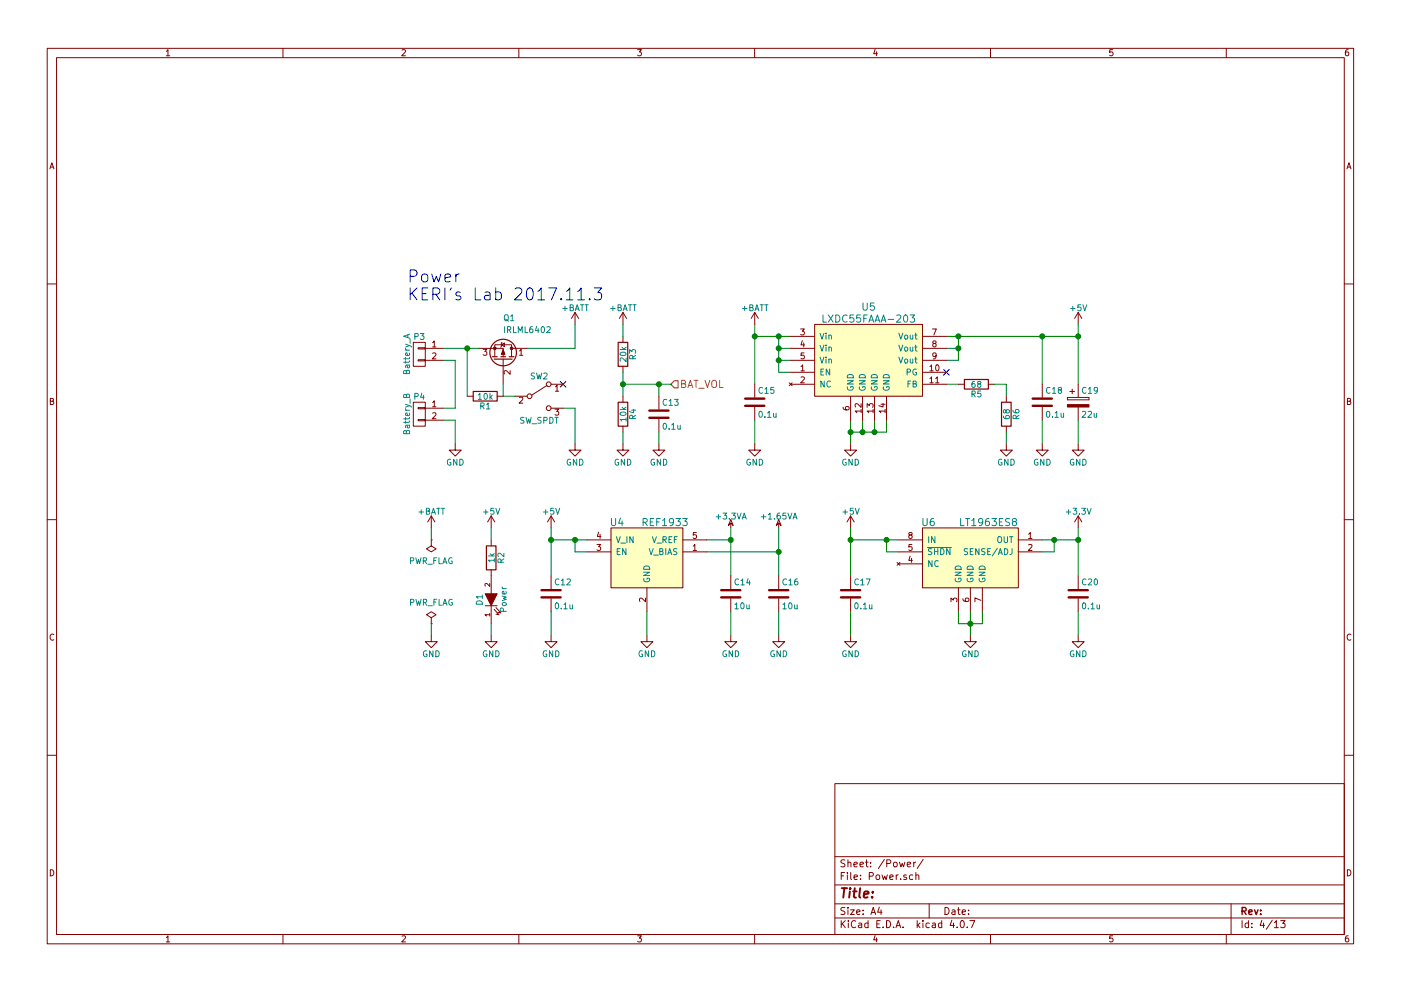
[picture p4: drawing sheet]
<svg xmlns="http://www.w3.org/2000/svg" width="297mm" height="210mm" viewBox="0 0 297 210" stroke-linecap="round" stroke-linejoin="round" font-family="sans-serif">
<g fill="none" stroke="#840000" stroke-width=".21">
<path d="M10 10.3h277v189.9h-277zM12 12.2h273v186.1h-273zM35.3 10.9l.3-.4v1.3M35.3 11.8h.7M60 10.3v1.9M85.2 10.6l.5-.1 .3 .4-.8 .9h.8M110 10.3v1.9M135.2 10.5h.8l-.4 .5 .3 .1 .1 .2-.1 .4-.2 .1-.5-.1M160 10.3v1.9M185.5 10.5l-.3 .9h.8M185.9 11v.8M210 10.3v1.9"/>
<path d="M235.9 10.5h-.6v.6h.6l.1 .5-.3 .2-.4-.1M260 10.3v1.9M285.9 10.5l-.4 .1-.2 .2-.1 .8 .3 .2 .4-.1 .1-.4-.1-.2-.4-.1-.3 .3M10.6 35.8l.4-1.3 .4 1.3M10.7 35.5h.6M285.6 35.8l.4-1.3 .4 1.3M285.7 35.5h.6M10 60.2h2M87.6 72.6h2.6v5.1h-2.6zM88.6 76.3h1.6v.3h-1.6zM88.6 73.8h1.6v.2h-1.6zM90.2 73.9h3.8"/>
<path d="M90.2 76.4h3.8M91.7 72.7l.4-.4v1.3M91.7 75l.5-.1 .2 .3-.8 .9h.8M91.7 73.6h.7M101.6 73.9h5.1v1.8M102.4 74.1h.8l-.4 .5 .4 .1v.6l-.2 .1-.6-.1M106.3 73.1l.6-.3v.7zM106.4 72.6l-.2 1.1M106.7 76.2v5.3M108.2 78.6v.8l-1-.8-.3 .3 .1 .4M108.5 73.9v-.8h-3.6v2.6M108.5 73.9h3.3"/>
<path d="M108.5 73.9v1.8M110.1 74.5l.4-.4v1.3M110.1 75.4h.7M121.9 66.3l-.7 1.3M121.9 66.3v2.5M121.9 66.3l.8 1.3M132.1 66.3v2.5M132.1 71.4v1.2M132.1 77.7v1.3M132.1 66.3l-.8 1.3M132.1 66.3l.7 1.3M160 66.3v2.5"/>
<path d="M160 66.3l-.7 1.3M160 66.3l.8 1.3M167.6 73.9h5.1M167.6 76.4h5.1M167.6 79h5.1M167.6 71.4h5.1M169.7 69.8h.8l-.4 .5 .4 .1v.5l-.2 .2-.6-.2M169.8 77.8l.4-.4v1.3M169.8 78.7h.7M170.1 72.3l-.3 .9h.8M170.4 72.7v.9M170.5 74.9h-.6l-.1 .6h.7v.5l-.2 .1-.5-.1"/>
<path d="M172.7 68.8h22.9v15.3h-22.9zM195.6 73.9h5.1M195.6 76.4h5.1M195.6 79h5.1M195.6 71.4h5.1M197.2 77.8l.3-.4v1.3M197.2 78.7h.7M197.7 69.8h.8l-.5 1.3M198 72.9l-.2-.3 .1-.2h.5v.3l-.5 .2-.1 .2v.4l.2 .1h.2l.3-.3-.1-.3-.2-.1M198.5 75.4l-.3 .3-.3-.1-.1-.6 .4-.1 .3 .2-.1 .7-.3 .3h-.2M198.5 77.5l.2-.1a.67 .67 0 0 1 .4 .6 .67 .67 0 0 1-.4 .7l-.3-.5zM228.6 66.3l-.8 1.3"/>
<path d="M228.6 66.3v2.5M228.6 66.3l.8 1.3M285 60.2h2M10.7 85.1h.5l.1-.5-.6-.1v1.3h.5l.2-.4-.3-.3M87.6 85.3h2.6v5.1h-2.6zM88.6 89h1.6v.3h-1.6zM88.6 86.5h1.6v.2h-1.6zM90.2 86.6h3.8M90.2 89.1h3.8M91.7 85.4l.4-.4v1.3M91.7 87.7l.5-.1 .2 .3-.8 .9h.8M91.7 86.3h.7"/>
<path d="M96.5 94.2v1.3h1.3l-1.3 1.3-1.3-1.3h1.3M99.1 84.1h1.2M105.4 84.1h1.3M109.2 84.1h2.6M110.1 84.4l.5-.1 .2 .3-.7 .9h.7M116 81.8l-3.2 2M116.8 81.5h2.6M116.8 86.6h2.6M117.7 86.8h.8l-.5 .5 .4 .1v.6l-.2 .1-.5-.1M117.8 82.1l.3-.4v1.3M117.8 83h.7M121.9 94.2v1.3h1.3l-1.3 1.3-1.3-1.3h1.3"/>
<path d="M132.1 94.2v1.3h1.2l-1.2 1.3-1.3-1.3h1.3M132.1 84.1v1.2M132.1 90.4v1.3M139.7 94.2v1.3h1.3l-1.3 1.3-1.3-1.3h1.3M139.7 84.1v2.8M139.7 88.9v2.8M160 94.2v1.3h1.3l-1.3 1.3-1.3-1.3h1.3M160 81.5v2.8M160 86.4v2.7M167.3 81.2l.6 .6M167.6 81.5h5.1M167.9 81.2l-.6 .6"/>
<path d="M169.8 80.1l.5-.1 .2 .3-.8 .9h.8M178.8 86.4v.3l.3 .2 .7 .1 .2-.3-.1-.4-.6 .1-.1 .3 .3 .3M180.3 94.2v1.3h1.3l-1.3 1.3-1.2-1.3h1.2M180.3 84.1v5M182.6 87.2h-1.3l.4 .4M182.6 85.6v.8l-.9-.8-.4 .3 .1 .5M182.6 86.9v.7M182.9 84.1v5M183.8 86.4v-.8l.5 .5 .1-.4h.6l.1 .2-.1 .5M185.1 87.2h-1.3l.4 .4M185.1 86.9v.7M185.4 84.1v5"/>
<path d="M186.8 85.8h.9M187.2 85.6v.8l-.9-.3M187.7 87.2h-1.3l.3 .4M187.7 86.9v.7M188 84.1v5M195.6 81.5h5.1M197.2 80.3l.3-.3v1.2M197.2 81.2h.7M198.4 80.3l.3-.3v1.2M198.4 81.2h.7M203.2 81.5h1.3M209.5 81.5h1.3"/>
<path d="M213.4 94.2v1.3h1.2l-1.2 1.3-1.3-1.3h1.3M213.4 84.1v1.2M213.4 90.4v1.3M221 94.2v1.3h1.2l-1.2 1.3-1.3-1.3h1.3M221 81.5v2.8M221 86.4v2.7M226.3 84.3v.5zM226.3 84.8h4.6zM226.3 84.3h4.6zM226.8 83.1h1M227.3 82.5v1.1M228.6 94.2v1.3h1.3l-1.3 1.3-1.3-1.3h1.3"/>
<path d="M228.6 81.5v2.8M228.6 86.4v2.7M230.9 84.3v.5zM285.7 85.1h.5l.1-.5-.6-.1v1.3h.5l.2-.4-.3-.3M10 110.3h2M91.4 114.5h.1M91.4 114.5v1.3l1.1 .7-1.1 .6-1-.6 1-.7M91.4 109.5l-.7 1.2M91.4 109.5v2.5M91.4 109.5l.8 1.2M104.1 109.5v2.5M104.1 114.5v1.3"/>
<path d="M104.1 109.5l-.7 1.2M104.1 109.5l.8 1.2M116.8 109.5l-.7 1.2M116.8 109.5v2.5M116.8 109.5l.8 1.2M124.5 114.5h5M124.5 117.1h5M126.6 115.5h.8l-.5 .5 .4 .1v.6l-.2 .1-.5-.1M126.9 112.9l-.3 .9h.8M127.2 113.4v.8M129.5 112h15.3v12.7h-15.3zM144.8 114.5h5.1"/>
<path d="M144.8 117.1h5.1M147 115.9l.3-.4v1.3M147 116.8h.7M147.6 113h-.6v.6h.6v.5l-.2 .1-.4-.1M154.9 111v1M154.9 110.2l.5 1.3-.5-.5-.5 .5zM165.1 111v1M165.1 110.2l.5 1.3-.5-.5-.5 .5zM180.3 109.5l-.7 1.2M180.3 109.5v2.5M180.3 109.5l.8 1.2M190.2 119.3l.6 .6"/>
<path d="M190.5 114.5h5.1M190.5 117.1h5.1M190.5 119.6h5.1M190.8 119.3l-.6 .6M192.9 113.5l-.2-.2v-.2h.6v.3l-.5 .2-.1 .2v.3l.2 .1h.3l.2-.2-.1-.4-.1-.1M193 118l-.3 .9h.7M193.3 118.5v.8M193.3 115.5h-.6v.6h.6v.6l-.1 .1-.5-.1M195.6 112h20.3v12.7h-20.3zM215.9 114.5h5.1M215.9 117.1h5.1M218.1 113.3l.3-.3v1.2"/>
<path d="M218.1 115.6l.5-.1 .2 .4-.8 .9h.8M218.1 114.2h.7M228.6 109.5v2.5M228.6 109.5l-.8 1.2M228.6 109.5l.8 1.2M285 110.3h2M11.4 134.6a.58 .58 0 0 0-.8 .6 .58 .58 0 0 0 .8 .5M91.4 134.9v1.2h1.3l-1.3 1.3-1.2-1.3h1.2M91.4 132.3h.1M91.4 131.1l1.1-.7-1.1-.6-1 .6 1 .7v1.2M102.9 128.5h2.5M103.8 130.4h-1l.3 .3"/>
<path d="M103.8 123.8v.6l-.7-.6-.3 .2 .1 .4M103.8 130.1v.6M104.1 134.9v1.2h1.3l-1.3 1.3-1.2-1.3h1.2M104.1 120.9v5.1M104.1 128.5v3.8M104.8 129.3l1 1.1-.6-.1M105.2 128.9l1 1.1-.7-.1M116.8 134.9v1.2h1.3l-1.3 1.3-1.2-1.3h1.2M116.8 122.2v2.8M116.8 127v2.8M136.9 126.9v.8l-1-.8-.3 .2 .1 .5M137.2 134.9v1.2h1.2l-1.2 1.3-1.3-1.3h1.3"/>
<path d="M137.2 124.7v5.1M154.9 134.9v1.2h1.3l-1.3 1.3-1.2-1.3h1.2M154.9 122.2v2.8M154.9 127v2.8M165.1 134.9v1.2h1.3l-1.3 1.3-1.3-1.3h1.3M165.1 122.2v2.8M165.1 127v2.8M180.3 134.9v1.2h1.3l-1.3 1.3-1.2-1.3h1.2M180.3 122.2v2.8M180.3 127v2.8M201.6 127.7v-.8l.5 .4 .1-.4h.6l.1 .2-.1 .6M203.2 124.7v5.1"/>
<path d="M204.2 127v.4l.3 .2h.7l.2-.2-.1-.5-.6 .1-.1 .4 .3 .2M205.7 134.9v1.2h1.3l-1.3 1.3-1.2-1.3h1.2M205.7 124.7v5.1M208 127.4l-1.3-.6v.9M208.3 124.7v5.1M228.6 134.9v1.2h1.3l-1.3 1.3-1.3-1.3h1.3M228.6 122.2v2.8M228.6 127v2.8M286.4 134.6a.58 .58 0 0 0-.8 .6 .58 .58 0 0 0 .8 .5M10 160.2h2M177 166.3h108v32h-108zM285 160.2h2"/>
<path d="M10.7 184.5a.65 .65 0 0 1 .7 .7 .65 .65 0 0 1-.7 .6zM35.3 198.9l.3-.4v1.3M35.3 199.8h.7M60 198.3v1.9M85.2 198.6l.5-.1 .3 .4-.8 .9h.8M110 198.3v1.9M135.2 198.5h.8l-.4 .5 .3 .1 .1 .2-.1 .4-.2 .1-.5-.1M160 198.3v1.9M177 194.8h108M177 191.8h108M177 187.8h108M177 181.8h108"/>
<path d="M178.4 195.3v1.5M178.4 185.8h.5M178.6 196l.6 .8M179.1 185.1h-.7v1.5M179.1 192.6l-.5-.1-.3 .3 .1 .3 .7 .4v.4l-.2 .1-.6-.1M179.1 182.5l-.5-.1-.3 .3 .1 .3 .7 .4v.4l-.2 .1-.6-.1M179.2 195.3l-.8 .9M179.7 185.1v.2M179.7 185.6v1M179.8 192.5v.2M179.8 183.1l.2-.2 .4 .1v.9M179.8 182.4v1.5"/>
<path d="M179.8 193v1M179.9 195.3v.2M179.9 195.8v1M180.3 193h.8l-.8 1h.8M180.4 185.1v1.3l.2 .2M181.1 183.4l.7-.1-.1-.3-.4-.1-.2 .2v.7h.6M181.1 186.1l.7-.1-.1-.3-.4-.1-.2 .2 .1 .7h.5M181.4 195.5a.71 .71 0 0 0-1 .5 .71 .71 0 0 0 .8 .8l.2-.1M181.6 193.5l.7-.1v-.3l-.4-.1-.3 .2 .1 .7h.6M182.1 195.9h.6v.9M182.3 183.4l.8-.1-.1-.3-.4-.1-.3 .2 .1 .7h.6M182.4 186.5v.1"/>
<path d="M182.4 185.7v.1M182.7 196.2l-.7 .3 .2 .3 .5-.1M183 193.9v.1M183 193.1v.1M183.5 182.9h.6M183.7 182.4v1.3l.4 .2M184 195.9l-.4-.1-.3 .3 .1 .6 .2 .1 .4-.1M184 195.3v1.5M184.3 185.9l.7-.1 .2-.2-.1-.3-.2-.2h-.6v1.5M184.6 183.8v.1M184.6 183v.1M184.7 194l.4-1.5 .5 1.5"/>
<path d="M184.8 193.6h.7M185.5 198.5l-.3 .9h.8M185.8 185.7l.2-.1 .4 .1 .1 .6-.1 .2-.4 .1-.2-.1zM185.9 199v.8M185.9 196h.5M186.4 192.5l-.3 1h.9M186.6 195.3h-.7v1.5h.7M186.8 193v1M187 185.6l.3 1 .3-.7 .3 .7 .2-1M187.2 196.7v.1M187.5 182.3l-1.3 2M188 195.3a.76 .76 0 0 1 .8 .8 .76 .76 0 0 1-.8 .7z"/>
<path d="M188 183.2l.7-.1 .2-.2-.1-.3-.2-.2h-.6v1.5M188.6 186.1l.8-.1-.1-.3-.4-.1-.3 .2 .1 .7h.6M189.5 196.7v.1M189.5 183.1l.2-.2 .4 .2 .1 .5-.1 .2-.4 .1-.2-.1zM190 196.8l.4-1.5 .6 1.5M190 185.6v1M190.1 196.4h.7M190.4 185.6l-.4 .3M190.7 182.9l.3 1 .3-.7 .3 .7 .2-1M191 186.5v.1M191.5 196.7v.1M192.2 185.7l-.4-.1-.2 .2 .1 .2 .5 .2v.3h-.6"/>
<path d="M192.4 183.4l.7-.1-.1-.3-.4-.1-.2 .2v.7h.6M193.5 185.7l-.4-.1-.3 .3 .1 .6 .2 .1 .4-.1M193.7 182.9v1M194.2 182.9l-.5 .3M194.2 185.7l.2-.1 .4 .1v.9M194.2 185.1v1.5M194.5 195.3v1.5M194.6 196.3l.4 .5M195 195.8l-.5 .6M195.7 195.3v.2M195.7 195.8v1M195.7 182.3l-1.2 2"/>
<path d="M197 191.8v3M197 195.9l-.4-.1-.3 .3 .1 .6 .2 .1 .4-.1M197.7 195.9h.6v.9M198.3 196.2l-.7 .3 .2 .3 .5-.1M199.7 195.9l-.5-.1-.2 .3v.6l.2 .1 .5-.1M199.7 195.3v1.5M200.4 192.5a.76 .76 0 0 1 .8 .8 .76 .76 0 0 1-.8 .7zM201.8 195.2l-.4 1.1h1M201.9 193.1h.5l.1 .9M202.2 195.8v1M202.5 193.4l-.7 .3 .2 .3 .5-.1M202.9 196.7v.1"/>
<path d="M203 193h.6M203.2 192.5v1.3l.4 .2M203.8 195.4l.1-.1a.8 .8 0 0 1 .6 .8 .8 .8 0 0 1-.6 .7 .97 .97 0 0 1-.1-1.4zM204 193.5l.7-.1-.1-.3-.4-.1-.2 .2 .1 .7h.5M205.1 196.7v.1M205.4 193.9v.1M205.4 193.1v.1M205.6 195.3h1.1l-.7 1.5M210 198.3v1.9M235.9 198.5h-.6v.7l.6-.1 .1 .5-.3 .2-.4-.1M260 198.3v1.9M261 191.8v6.5"/>
<path d="M263.3 195.3v1.5M264.7 195.9l-.4-.1-.3 .3 .1 .6 .2 .1 .4-.1M264.7 195.3v1.5M265.4 196.7v.1M265.4 195.9v.1M267.5 195.2l-.3 1.1h.9M267.9 195.8v1M269.7 195.2l-1.2 2M270.2 195.8l.4-.5v1.5M270.2 196.8h.8M271.5 195.3h1l-.5 .6 .4 .1v.7l-.2 .1-.7-.1M285.7 184.5a.65 .65 0 0 1 .7 .7 .65 .65 0 0 1-.7 .6z"/>
<path d="M285.9 198.5l-.4 .1-.2 .3-.1 .7 .3 .2 .4-.1 .1-.4-.1-.2-.4-.1-.3 .3"/>
<circle cx="112.3" cy="84.1" r=".51"/>
<circle cx="116.3" cy="86.6" r=".51"/>
<circle cx="116.3" cy="81.5" r=".51"/>
</g>
<path d="M263.3 193.3l.8-.1 .1-.2-.1-.3-.2-.2h-.6v1.5M263.7 193.3l.5 .7M264.8 193.5l.7-.1-.1-.3-.4-.1-.2 .2v.7h.6M266 193l.3 1 .4-1M267.3 193.9v.1M267.3 193.1v.1" fill="none" stroke="#840000" stroke-width=".3"/>
<path d="M178.5 188.4h1.1M179 188.4l-.2 2M180.2 189.1l-.2 1.3M180.3 188.4l-.1 .2 .2-.1-.1-.1-.1 .2M180.9 189.1h.7M181.2 188.4l-.2 1.8 .1 .1 .4 .1M182.4 188.4l-.2 1.8 .2 .2M183.2 189.8l.9-.2v-.4l-.6-.1-.3 .3v.9h.7M184.9 190.3v.1M185.1 189.2l-.1 .2-.1-.1 .2-.1-.1 .2" fill="none" stroke="#840000" stroke-width=".41"/>
<g fill="none" stroke="#008400" stroke-width=".21">
<path d="M94 73.9h7.6M94 76.4h2.5v10.2h-2.5M99.1 73.9v10.2M121.9 68.8v5.1h-10.1M132.1 68.8v2.6M132.1 79v5.1M160 68.8v12.7M160 71.4h7.6M165.1 71.4v7.6h2.5M165.1 73.9h2.5M165.1 76.4h2.5M200.7 73.9h2.5"/>
<path d="M200.7 71.4h27.9M203.2 71.4v5h-2.5M221 71.4v10.1M228.6 68.8v12.7M94 89.1h2.5v5.1M106.7 81.5v2.6h2.5M119.4 86.6h2.5v7.6M132.1 81.5h10.1M132.1 91.7v2.5M139.7 81.5v2.6M139.7 91.7v2.5M160 89.1v5.1"/>
<path d="M180.3 89.1v5.1M182.9 89.1v2.6M185.4 89.1v2.6M188 89.1v2.6h-7.7M200.7 81.5h2.5M210.8 81.5h2.6v2.6M213.4 91.7v2.5M221 89.1v5.1M228.6 89.1v5.1M91.4 112v2.5M104.1 112v2.5M116.8 112v10.2"/>
<path d="M116.8 114.5h7.7M121.9 114.5v2.6h2.6M149.9 114.5h5M149.9 117.1h15.2M154.9 112v10.2M165.1 112v10.2M180.3 112v10.2M180.3 114.5h10.2M188 114.5v2.6h2.5M221 114.5h7.6M223.5 114.5v2.6h-2.5M228.6 112v10.2"/>
<path d="M91.4 132.3v2.6M104.1 132.3v2.6M116.8 129.8v5.1M137.2 129.8v5.1M154.9 129.8v5.1M165.1 129.8v5.1M180.3 129.8v5.1M203.2 129.8v2.5h5.1v-2.5M205.7 129.8v5.1M228.6 129.8v5.1"/>
</g>
<g fill="#008400" stroke="#008400" stroke-width=".25">
<circle cx="165.1" cy="71.4" r=".51"/>
<circle cx="165.1" cy="73.9" r=".51"/>
<circle cx="165.1" cy="76.4" r=".51"/>
<circle cx="160" cy="71.4" r=".51"/>
<circle cx="180.3" cy="91.7" r=".51"/>
<circle cx="182.9" cy="91.7" r=".51"/>
<circle cx="185.4" cy="91.7" r=".51"/>
<circle cx="203.2" cy="71.4" r=".51"/>
<circle cx="203.2" cy="73.9" r=".51"/>
<circle cx="221" cy="71.4" r=".51"/>
<circle cx="228.6" cy="71.4" r=".51"/>
<circle cx="121.9" cy="114.5" r=".51"/>
<circle cx="116.8" cy="114.5" r=".51"/>
<circle cx="180.3" cy="114.5" r=".51"/>
<circle cx="188" cy="114.5" r=".51"/>
<circle cx="205.7" cy="132.3" r=".51"/>
<circle cx="223.5" cy="114.5" r=".51"/>
<circle cx="228.6" cy="114.5" r=".51"/>
<circle cx="154.9" cy="114.5" r=".51"/>
<circle cx="165.1" cy="117.1" r=".51"/>
<circle cx="132.1" cy="81.5" r=".51"/>
<circle cx="99.1" cy="73.9" r=".51"/>
<circle cx="139.7" cy="81.5" r=".51"/>
</g>
<g fill="none" stroke="#840000" stroke-width=".51">
<path d="M137.7 88.6h4M137.7 87.1h4M158 86.1h4.1M158 84.6h4.1M218.9 86.1h4.1M218.9 84.6h4.1M114.8 126.7h4.1M114.8 125.2h4.1M152.9 126.7h4.1M152.9 125.2h4.1M163.1 126.7h4M163.1 125.2h4"/>
<path d="M178.3 126.7h4.1M178.3 125.2h4.1M226.6 126.7h4M226.6 125.2h4"/>
</g>
<g fill="none" stroke="#008484" stroke-width=".21">
<path d="M86 73.9l.2 .4M86 73l1.1 .5 .1 .1M86 75.8v.5M86 76.5v.5M86 74.3h.8M86.2 78.8l.2-.2 .4 .2v.5h-1.2l.1-.6h.4l.1 .6M86.3 77.5l.2 .5 .3-.1v-.4M86.5 71v.6M86.8 74.9v.4l-.2 .1h-.5v-.5l.2-.1 .1 .6M86.8 77.5h-.7v.5M86.8 76.5l-.2 .4h-1M86.8 75.8l-.2 .3h-1"/>
<path d="M86.8 70.9l-1.2 .4 1.2 .4M86.8 73.3l-.8 .3M86.9 71.9v.9M88 71.4l.6-.1v-.4l-.6-.1v1.2M89.1 70.8h.8l-.4 .4 .3 .1v.6l-.1 .1-.6-.1M107 69.3v1.3M107.1 66.8h.5l.2 .8a.42 .42 0 0 1-.2 .4 .42 .42 0 0 1-.5 0l-.2-.4zM107.2 67.7l.6 .4M107.6 70l.6-.1 .1-.5-.7-.1v1.3M107.9 70l.4 .6M108.3 67.1l.3-.3v1.2M108.3 68h.7"/>
<path d="M108.9 69.3v1.3h.6M109.9 70.6v-1.3l.4 .9 .4-.9v1.3M111.3 69.3v1.3h.6M112.9 69.3l-.4 .1-.2 .2v.7l.2 .3 .5-.1-.1-.7h-.4l-.2 .2M113.3 79.2h-.6v.4a.54 .54 0 0 1 .6 .7l-.2 .1-.5-.1M113.8 79.1l.3 1.3 .2-.9 .3 .9 .3-1.3M113.8 69.2l-.3 .9h.8M114.1 69.7v.9M114.8 69.4l.2-.1a.67 .67 0 0 1 .5 .6 .67 .67 0 0 1-.5 .7l-.3-.5zM115.3 79.2l.5-.1 .2 .4-.8 .9h.8M116 69.4l.4-.1 .3 .4-.8 .9h.8M119.3 65.5h1"/>
<path d="M119.8 65v.9M120.9 65.2l.6-.1v-.3l-.6-.1v1.2h.5l.2-.4-.3-.3M122 65.9l.4-1.2 .4 1.2M122.1 65.6h.6M123.1 64.7h.7M123.4 64.7v1.2M124 64.7h.7M124.4 64.7v1.2M129.5 65.5h.9M129.9 65v.9M131 65.2l.6-.1v-.3l-.6-.1v1.2h.5l.2-.4-.2-.3M131.5 74.2h1.2"/>
<path d="M131.5 74.9a.76 .76 0 0 1 1.2 .3 .74 .74 0 0 1-1.2-.2zM131.9 73.7l.5 .5M132.1 65.9l.4-1.2 .5 1.2M132.3 65.6h.5M132.7 75.9v.8l-.9-.8-.3 .3 .1 .5M132.7 73.7l-.4 .3M133.2 64.7h.7M133.5 75v-.8l.5 .4 .1-.4h.5l.2 .2-.2 .6M133.6 64.7v1.2M134.2 76.1l-.1-.6h-.5l-.1 .6h1.3M134.2 64.7h.7M134.5 64.7v1.2"/>
<path d="M134.8 75.4l-.6 .4M157.4 65.5h1M157.9 65v.9M159 65.2l.6-.1v-.3l-.6-.1v1.2h.5l.2-.4-.3-.3M160.1 65.9l.4-1.2 .4 1.2M160.2 65.6h.6M161.2 64.7h.7M161.5 64.7v1.2M162.1 64.7h.7M162.5 64.7v1.2M173.9 70.7l.4 1.3 .4-1.3M173.9 73.2l.4 1.3 .4-1.3"/>
<path d="M173.9 75.8l.4 1.2 .4-1.2M174 78.9h.5M174.5 66.8v1.5h.7M174.7 78.3h-.7v1.3h.7M175.1 70.7v.1M175.1 73.2v.1M175.1 75.8v.1M175.1 71.1v.9M175.1 73.6v.9M175.1 76.2v.8M175.6 66.8l1 1.5M175.7 71.2l.2-.1 .3 .1 .1 .8"/>
<path d="M175.7 73.8l.2-.2 .3 .1 .1 .8M175.7 76.3l.2-.1h.3l.1 .8M175.7 71.1v.9M175.7 73.6v.9M175.7 76.2v.8M175.9 78.3v1.3l-.7-1.3v1.3M176.6 66.8l-1 1.5M177.2 66.8a.77 .77 0 0 1 .9 .8 .77 .77 0 0 1-.9 .7zM179.6 67a.72 .72 0 0 0-1 .5 .72 .72 0 0 0 .7 .8l.3-.1M179.7 79.7a.69 .69 0 0 1 .8-.2 .69 .69 0 0 1 .4 .7h-1.2zM181 66.8h-.8v.8l.2-.2 .5 .1 .2 .6-.4 .2-.5-.1M182.4 79.5a.67 .67 0 0 1 .7 0 .67 .67 0 0 1 .4 .7h-1.3z"/>
<path d="M182.4 66.8h-.7l-.1 .8 .2-.2 .5 .1 .2 .6-.3 .2-.6-.1M183 64.3v1.2l.3 .3h.3l.3-.3v-1.2M183.1 67.6h.5M183.9 66.8h-.8v1.5M184.2 68.3l.5-1.5 .5 1.5M184.4 67.9h.7M184.9 79.5a.67 .67 0 0 1 .8 0 .67 .67 0 0 1 .3 .7h-1.3zM185.3 64.3h-.7l-.1 .7 .2-.1h.5l.2 .6-.3 .3-.6-.1M185.5 68.3l.5-1.5 .5 1.5M185.6 67.9h.8M186.8 68.3l.5-1.5 .5 1.5M186.9 67.9h.8"/>
<path d="M187.3 79.7a.69 .69 0 0 1 .8-.2 .69 .69 0 0 1 .4 .7h-1.2zM188.3 67.8h1.2M190.1 67l.6-.2 .3 .5-.9 1h.9M190.6 70.7l.4 1.3 .4-1.3M190.6 73.2l.4 1.3 .4-1.3M190.6 75.8l.4 1.2 .4-1.2M191.7 67l.2-.2a.81 .81 0 0 1 .6 .8 .81 .81 0 0 1-.6 .7l-.2-.1-.1-.4zM191.8 71.2l.4-.1 .3 .2v.4l-.3 .3-.4-.2zM191.8 73.8l.4-.2 .3 .3v.3l-.3 .3-.4-.1zM191.8 76.3l.2-.1 .4 .1 .1 .5-.2 .2h-.3l-.2-.1zM192.3 79l.6-.1 .1-.5-.7-.1v1.3M193 66.8h.9l-.5 .6 .5 .3-.1 .5-.2 .1-.6-.1"/>
<path d="M193 71.1v.8l.3 .1 .2-.2M193 73.6v.8l.3 .1 .2-.1M193 76.2v.8h.3l.2-.1M193.5 71.1v.9M193.5 73.6v.9M193.5 76.2v.8M194 71.1h.4M194 73.6h.4M194 76.2h.4M194.1 70.7v1l.3 .3M194.1 73.2v1.1l.3 .2M194.1 75.8v1l.3 .2"/>
<path d="M194.3 78.4a.59 .59 0 0 0-.8 .5 .59 .59 0 0 0 .8 .6v-.5h-.2M227 65.5h.9M227.5 65v.9M229.2 64.7h-.7v.5h.7v.6l-.2 .1-.5-.1M229.6 64.7l.4 1.2 .4-1.2M86 86.7l.2 .3M86 85.8l1.1 .4 .1 .2M86 87h.8M86 88.6v.4M86 89.3v.5M86.2 91.6l.2-.3 .4 .2v.5h-1.2l.1-.6h.4l.1 .6M86.2 83.9l.2-.3 .4 .2v.5h-1.2l.1-.6h.4l.1 .6"/>
<path d="M86.3 90.2l.2 .6 .3-.2v-.4M86.8 87.6v.4l-.2 .2-.5-.1v-.5h.2l.1 .6M86.8 90.2l-.7 .1v.4M86.8 89.3l-.2 .3h-1M86.8 88.6l-.2 .3h-1M86.8 86.1l-.8 .3M86.9 84.6v1M88 84.1l.6-.1v-.4l-.6-.1v1.2M89.5 83.4l-.3 .9h.7M89.8 83.9v.8M95.6 97.5a.59 .59 0 0 0-.8 .6 .59 .59 0 0 0 .8 .5v-.5h-.2M96.9 97.4v1.3l-.7-1.3v1.3"/>
<path d="M97.5 97.4a.64 .64 0 0 1 .7 .7 .64 .64 0 0 1-.7 .6zM101.4 83.8l.4-.3v1.2M101.4 84.7h.7M101.9 86.2l.6-.1 .1-.5-.7-.1v1.3M102.2 86.2l.4 .6M102.7 83.6l.2-.1a.67 .67 0 0 1 .4 .6 .67 .67 0 0 1-.4 .6l-.3-.5zM103.1 85.8l.4-.3v1.3M103.1 86.8h.8M103.9 83.5v1.2M104 84.2l.4 .5M104.4 83.9l-.5 .4M111.1 88.6h-.6l-.1 .4a.54 .54 0 0 1 .6 .7l-.1 .1-.5-.1"/>
<path d="M111.5 88.5l.3 1.3 .3-.9 .2 .9 .3-1.3M112.8 89.9h1M114.7 88.6h-.6v.4a.54 .54 0 0 1 .6 .7l-.2 .1-.5-.1M115.3 89.2l.6-.1 .1-.5-.7-.1v1.3M116.6 88.5a.64 .64 0 0 1 .7 .7 .64 .64 0 0 1-.7 .6zM117.7 88.5h.7M118 88.5v1.3M121 97.5a.59 .59 0 0 0-.8 .6 .59 .59 0 0 0 .8 .5v-.5h-.2M122.3 97.4v1.3l-.7-1.3v1.3M122.9 97.4a.64 .64 0 0 1 .7 .7 .64 .64 0 0 1-.7 .6zM131.1 97.5a.59 .59 0 0 0-.7 .6 .59 .59 0 0 0 .7 .5l.1-.5h-.3M131.5 86.9h1.2"/>
<path d="M131.5 87.6a.76 .76 0 0 1 1.2 .3 .74 .74 0 0 1-1.2-.2zM131.9 86.4l.5 .5M132.4 97.4v1.3l-.7-1.3v1.3M132.7 89h-1.2l.3 .4M132.7 88.6v.8M132.7 86.4l-.4 .3M133 97.4a.64 .64 0 0 1 .8 .7 .64 .64 0 0 1-.8 .6zM133.9 87h.9M134.2 88.8l-.1-.6h-.5l-.1 .6h1.3M134.3 86.8v.8l-.9-.3M134.8 88.1l-.6 .4M138.7 97.5a.59 .59 0 0 0-.7 .6 .59 .59 0 0 0 .7 .5l.1-.5h-.2"/>
<path d="M140.1 97.4v1.3l-.8-1.3v1.3M140.7 97.4a.64 .64 0 0 1 .7 .7 .64 .64 0 0 1-.7 .6zM140.7 89.9l.2-.1a.67 .67 0 0 1 .4 .6 .67 .67 0 0 1-.4 .7l-.3-.5zM141.4 84.8a.56 .56 0 0 0-.8 .6 .56 .56 0 0 0 .8 .5M141.9 85.1l.3-.4v1.3M141.9 91v.1M141.9 86h.7M142.4 90.2l.4-.4v1.3M142.4 91.1h.7M143 84.7h.8l-.4 .5 .3 .1v.6l-.1 .1-.6-.1M143.7 90.2v.8l.3 .1 .2-.1M144.2 90.2v.9"/>
<path d="M159.1 97.5a.59 .59 0 0 0-.8 .6 .59 .59 0 0 0 .8 .5v-.5h-.2M160.4 97.4v1.3l-.7-1.3v1.3M161 97.4a.64 .64 0 0 1 .7 .7 .64 .64 0 0 1-.7 .6zM161 87.4l.2-.1a.67 .67 0 0 1 .4 .6 .67 .67 0 0 1-.4 .6l-.3-.4zM161.7 82.3a.56 .56 0 0 0-.8 .5 .56 .56 0 0 0 .8 .5M162.2 82.5l.3-.3v1.3M162.2 88.4v.1M162.2 83.5h.7M162.7 87.6l.4-.3v1.2M162.7 88.5h.7M164 87.7l.1 .8h.3l.1-.1M164.1 82.2h-.7v.6h.7v.5l-.2 .2-.5-.2"/>
<path d="M164.5 87.7v.8M174.8 80.8v1.3l-.8-1.3v1.3M176.1 80.9a.56 .56 0 0 0-.8 .6 .56 .56 0 0 0 .8 .5M179.4 97.5a.59 .59 0 0 0-.7 .6 .59 .59 0 0 0 .7 .5v-.5h-.2M179.7 80.8h1.2l-1.2 .7h1.2M179.7 82.1a.59 .59 0 0 0 .6 .7 .59 .59 0 0 0 .5-.7l-.4-.1v.3M180.7 97.4v1.3l-.7-1.3v1.3M181.3 97.4a.64 .64 0 0 1 .7 .7 .64 .64 0 0 1-.7 .6zM182.2 80.8h1.3l-1.3 .7h1.3M182.2 82.1a.59 .59 0 0 0 .6 .7 .59 .59 0 0 0 .6-.7l-.5-.1v.3M184.7 80.8h1.3l-1.3 .7h1.3M184.8 82.1a.59 .59 0 0 0 .6 .7 .59 .59 0 0 0 .5-.7l-.5-.1v.3"/>
<path d="M187.3 80.8h1.2l-1.2 .7h1.2M187.3 82.1a.59 .59 0 0 0 .6 .7 .59 .59 0 0 0 .6-.7l-.5-.1v.3M192.5 81.4h.4M193.1 80.8h-.6v1.3M193.6 81.4l.6-.1v-.4l-.6-.1v1.3h.5l.2-.4-.3-.3M206.1 83.6l.6-.1v-.4l-.6-.1v1.2M206.4 83.6l.4 .6M206.6 80.9l-.3 .1-.2 .2-.1 .7 .3 .3 .4-.1-.1-.6-.3-.1-.3 .2M207.5 81.5l-.2-.3v-.2h.6v.3l-.5 .2-.1 .2v.4l.2 .1h.2l.3-.3-.1-.3-.2-.1M207.9 83h-.6v.5h.6v.6l-.1 .1-.5-.1M212.4 97.5a.59 .59 0 0 0-.7 .6 .59 .59 0 0 0 .7 .5v-.5h-.2M212.8 88.3v.3l.3 .2h.7l.2-.2-.1-.4-.6 .1-.1 .3 .3 .2"/>
<path d="M213.3 87.1l.2-.2 .4 .1 .1 .1-.1 .4-.4 .1-.2-.1-.1-.5h-.3l-.1 .5 .3 .1 .2-.2M213.7 97.4v1.3l-.7-1.3v1.3M214.3 97.4a.64 .64 0 0 1 .7 .7 .64 .64 0 0 1-.7 .6zM214.8 87v.4l.3 .1 .7 .1 .3-.2-.2-.5-.6 .1v.4l.2 .2M215.4 88.8v-.6h-.5l-.1 .6h1.3M216.1 88.1l-.7 .4M220 97.5a.59 .59 0 0 0-.7 .6 .59 .59 0 0 0 .7 .5l.1-.5h-.3M221.3 97.4v1.3l-.7-1.3v1.3M221.9 97.4a.64 .64 0 0 1 .8 .7 .64 .64 0 0 1-.8 .6zM222 87.4l.1-.1a.67 .67 0 0 1 .5 .6 .67 .67 0 0 1-.5 .6l-.2-.4zM222.6 82.3a.56 .56 0 0 0-.7 .5 .56 .56 0 0 0 .7 .5M223.1 82.5l.4-.3v1.3"/>
<path d="M223.1 88.4v.1M223.1 83.5h.8M223.7 87.6l.4-.3v1.2M223.7 88.5h.7M224.6 82.7l-.2-.2v-.2h.6v.3l-.5 .2-.1 .2v.3l.2 .2h.2l.3-.3-.1-.4-.2-.1M225 87.7v.8h.3l.2-.1M225.5 87.7v.8M227.6 97.5a.59 .59 0 0 0-.7 .6 .59 .59 0 0 0 .7 .5l.1-.5h-.2M229 97.4v1.3l-.8-1.3v1.3M229.5 87.4l.5-.1 .2 .3-.8 .9h.8M229.6 97.4a.64 .64 0 0 1 .7 .7 .64 .64 0 0 1-.7 .6zM230.3 82.3a.56 .56 0 0 0-.8 .5 .56 .56 0 0 0 .8 .5"/>
<path d="M230.7 87.4l.5-.1 .2 .3-.8 .9h.8M230.8 82.5l.3-.3v1.3M230.8 83.5h.7M232 87.7v.8h.3l.2-.1M232.5 87.7v.8M232.7 82.7l-.2 .3-.4-.1-.1-.6 .5-.1 .2 .2-.1 .8-.3 .3h-.2M87 119l.6-.1 .1-.5-.7-.1v1.3M88.2 118.3l.3 1.3 .2-.9 .3 .9 .3-1.3M88.8 108.6h1M89.3 108.1v1M89.7 119l.6-.1 .1-.5-.7-.1v1.3M90 119l.4 .6"/>
<path d="M90.4 108.4l.6-.1v-.4l-.6-.1v1.3h.5l.2-.4-.3-.3M90.7 119.7h1M91.5 109.1l.4-1.3 .4 1.3M91.6 108.7h.6M92 118.9h.4M92.6 118.3h-.6v1.3M92.6 107.8h.7M92.9 107.8v1.3M93.1 118.3v1.3h.6M93.5 107.8h.8M93.9 119.6l.4-1.3 .4 1.3M93.9 107.8v1.3"/>
<path d="M94 119.2h.6M95.8 118.4a.59 .59 0 0 0-.7 .6 .59 .59 0 0 0 .7 .5l.1-.5h-.2M102.5 108.6h1M103 108.1v1M103.5 118h1.3M103.9 117.5l.5 .5M104.7 107.8h-.6l-.1 .6h.7v.6l-.2 .1-.5-.1M104.8 118.9h-1.3l.4 .3M104.8 118.5v.7M104.8 117.5l-.5 .3M105.1 107.8l.4 1.3 .5-1.3M106.2 119.3l-.1-.6-.4-.1-.1 .7h1.2"/>
<path d="M106.8 117.4v.8l-.9-.8-.3 .2 .1 .5M106.8 118.6l-.6 .4M115.2 108.6h1M115.7 108.1v1M117.4 107.8h-.6l-.1 .6h.7v.6l-.2 .1-.5-.1M117.8 107.8l.4 1.3 .5-1.3M129.6 110v1.2l.3 .3h.3l.3-.3v-1.2M130.7 113.9l.4 1.2 .4-1.2M130.9 117h.4M131.5 116.4h-.6v1.3h.6M131.5 109.9l-.3 1.1h.9M131.6 115.2h1"/>
<path d="M131.9 110.5v1M132.7 116.4v1.3l-.7-1.3v1.3M132.9 113.9v1.2M134.2 113.9v1.2l-.7-1.2v1.2M136.3 110.8l.8-.1 .1-.2v-.3l-.3-.2h-.6v1.5M136.7 110.8l.5 .7M137.6 116.4l.4 1.3 .5-1.3M137.9 110.7h.5M138.3 113.9l.4 1.2 .5-1.2M138.6 110h-.7v1.5h.7M138.6 117.8h1M139.2 110.7h.6"/>
<path d="M139.3 115.2h1M139.9 117l.6-.1v-.4l-.6-.1v1.3h.5l.2-.5-.3-.2M140 110h-.8v1.5M140.5 110.4l.4-.4v1.5M140.5 111.5h.9M140.6 114.5l.6-.1v-.4l-.6-.1v1.2M140.9 114.5l.4 .6M141.1 116.4v1.3M141.6 117.7l.4-1.3 .4 1.3M141.7 117.3h.6M141.8 114.4h.5M142.4 113.9h-.6v1.2h.6"/>
<path d="M142.8 110.7l-.3 .2h-.3l-.3-.2 .1-.5 .5-.2a.96 .96 0 0 1-.1 1.5h-.3M143 114.4h.4M143.3 110h.9l-.5 .6 .5 .3v.5l-.3 .1-.6-.1M143.5 116.5h-.6l-.1 .4a.54 .54 0 0 1 .7 .6l-.2 .2-.5-.1M143.6 113.9h-.6v1.2M144.8 110h.9l-.5 .6 .5 .3-.1 .5-.2 .1-.6-.1M151.8 109.6h1M152.3 109.2v.9M153.3 108.9h.8l-.5 .4 .4 .1v.6l-.2 .1-.5-.1M154.6 110v.1M155.1 108.9h.8l-.4 .4 .4 .1v.6l-.2 .1-.6-.1M156.3 108.9l.4 1.2 .4-1.2"/>
<path d="M157.4 110.1l.4-1.2 .4 1.2M157.5 109.7h.6M161.4 109.6h1M161.9 109.2v.9M162.9 109.2l.4-.3v1.2M162.9 110.1h.7M164.2 110v.1M165.3 108.9h-.3l-.2 .3-.1 .7 .3 .2 .4-.1-.1-.6-.3-.1-.3 .3M166.6 108.9h-.6v.5h.6v.6l-.2 .1-.4-.1M167.1 108.9l.4 1.2 .4-1.2M168.1 110.1l.5-1.2 .4 1.2M168.3 109.7h.6"/>
<path d="M178.7 108.6h1M179.2 108.1v1M180.9 107.8h-.6l-.1 .6h.7v.6l-.2 .1-.5-.1M181.3 107.8l.4 1.3 .5-1.3M195.7 110v1.2l.3 .3h.3l.3-.3v-1.2M196.6 116.2h5.1M196.9 113.9v1.2M197.6 116.5h-.6l-.1 .4a.54 .54 0 0 1 .6 .6l-.2 .2-.5-.1M197.6 118.9v1.3l-.7-1.3v1.3M197.9 110l-.4 .1a.99 .99 0 0 0 0 1.4l.5-.1 .1-.5-.3-.3h-.3l-.3 .3M198.1 117h.7M198.1 116.4v1.3"/>
<path d="M198.2 113.9v1.2l-.7-1.2v1.2M198.8 116.4v1.3M198.9 119a.56 .56 0 0 0-.7 .6 .56 .56 0 0 0 .7 .5M199.4 116.4a.64 .64 0 0 1 .8 .6 .64 .64 0 0 1-.8 .7zM201.4 116.4v1.3l-.7-1.3v1.3M203.7 110v1.5h.7M204.7 110h.9M205.2 116.5h-.7v.4a.54 .54 0 0 1 .6 .6l-.2 .2-.5-.1M205.2 110v1.5M205.7 117h.4M206 110.4l.5-.4v1.5M206 111.5h.9"/>
<path d="M206.3 116.4h-.6v1.3h.6M207.6 116.4v1.3l-.7-1.3v1.3M208.4 110.7l-.3 .2h-.3l-.3-.2v-.5l.6-.2a.96 .96 0 0 1-.2 1.5h-.3M208.8 116.5h-.6v.4a.54 .54 0 0 1 .6 .6l-.2 .2-.5-.1M209.4 117h.4M209.7 110l-.5 .1a.99 .99 0 0 0 0 1.4l.5-.1 .1-.5-.3-.3h-.3l-.3 .3M210 116.4h-.6v1.3h.6M210.3 110h1l-.6 .6 .6 .3-.1 .5-.3 .1-.6-.1M211.5 116.3l-1.1 1.7M211.6 114l.2-.1h.4l.2 .8a.42 .42 0 0 1-.3 .4 .42 .42 0 0 1-.4 0l-.2-.4zM211.7 117.7l.4-1.3 .4 1.3M211.8 117.3h.6"/>
<path d="M211.9 110.7h.5M212.6 110h-.7v1.5h.7M212.9 113.9v1l.2 .2h.3l.2-.2v-1M213 116.4a.64 .64 0 0 1 .7 .6 .64 .64 0 0 1-.7 .7zM214 113.9h.8M214.1 110.1l-.6-.1-.3 .3 .1 .4 .7 .2v.5l-.2 .1-.6-.1M214.4 113.9v1.2M214.6 116.4l-.1 1.1-.4 .2M214.9 110.7l-.3-.3 .1-.2 .2-.2 .5 .1 .1 .2-.1 .2-.6 .2-.2 .2v.3l.3 .3h.3l.3-.3v-.3l-.3-.2M226.1 108.6h.9M226.5 108.1v1M227.5 107.8h.8l-.4 .5 .3 .1v.6l-.1 .1-.6-.1"/>
<path d="M228.9 109v.1M229.3 107.8h.8l-.4 .5 .4 .1v.6l-.2 .1-.6-.1M230.5 107.8l.4 1.3 .4-1.3M87 127.8l.7-.1v-.5l-.7-.1v1.3M88.2 127.1l.3 1.3 .2-.9 .3 .9 .3-1.3M89.8 127.8l.6-.1v-.5l-.6-.1v1.3M90.1 127.8l.4 .6M90.5 138.1a.59 .59 0 0 0-.7 .6 .59 .59 0 0 0 .7 .6v-.5h-.2M90.7 128.5h1M91.8 138.1v1.2l-.7-1.2v1.2M92 127.7h.4M92.4 138.1a.64 .64 0 0 1 .7 .6 .64 .64 0 0 1-.7 .6z"/>
<path d="M92.6 127.1h-.6v1.3M93.1 127.1v1.3h.6M93.9 128.4l.4-1.3 .5 1.3M94.1 128h.5M95.9 127.2a.59 .59 0 0 0-.8 .6 .59 .59 0 0 0 .8 .5v-.4h-.2M101 127.7a.69 .69 0 0 1 .8-.2 .69 .69 0 0 1 .5 .7h-1.3zM102.3 126.6h-1.3l.3 .4M102.3 126.3v.7M103.2 138.1a.59 .59 0 0 0-.7 .6 .59 .59 0 0 0 .7 .6v-.5h-.2M104.5 138.1v1.2l-.7-1.2v1.2M105.1 138.1a.64 .64 0 0 1 .7 .6 .64 .64 0 0 1-.7 .6zM106.5 126.5l.8 .2-.6 .2 .6 .3-.8 .2"/>
<path d="M106.5 124.5l.2 .4M106.5 124.9h.8M106.6 127.9h.6l.1 .2v.3h-.7l-.1-.1zM106.7 129.7v-.6h-.5l-.1 .6h1.2M107.3 125.5v.4l-.2 .1h-.5v-.5l.2-.1 .1 .6M115.9 138.1a.59 .59 0 0 0-.7 .6 .59 .59 0 0 0 .7 .6v-.5h-.2M117.2 138.1v1.2l-.7-1.2v1.2M117.8 138.1a.64 .64 0 0 1 .7 .6 .64 .64 0 0 1-.7 .6zM117.8 128l.2-.1a.67 .67 0 0 1 .5 .6 .67 .67 0 0 1-.5 .7l-.3-.5zM118.5 122.9a.56 .56 0 0 0-.8 .6 .56 .56 0 0 0 .8 .5M119 123.2l.4-.4v1.3M119 129.1v.1"/>
<path d="M119 124.1h.7M119.6 128.3l.3-.4v1.3M119.6 129.2h.7M120.2 122.9l.5-.1 .2 .4-.8 .9h.8M120.8 128.3l.1 .8 .3 .1 .2-.1M121.4 128.3v.9M136.2 138.1a.59 .59 0 0 0-.7 .6 .59 .59 0 0 0 .7 .6v-.5h-.2M136.5 121.4h1.2l-1.2 .7h1.2M136.5 122.7a.59 .59 0 0 0 .6 .7 .59 .59 0 0 0 .6-.7h-.5v.2M136.5 120.3a.69 .69 0 0 1 .8-.2 .69 .69 0 0 1 .4 .7h-1.2zM137.5 138.1v1.2l-.7-1.2v1.2M138.1 138.1a.64 .64 0 0 1 .7 .6 .64 .64 0 0 1-.7 .6z"/>
<path d="M154 138.1a.59 .59 0 0 0-.7 .6 .59 .59 0 0 0 .7 .6v-.5h-.2M155.3 138.1v1.2l-.7-1.2v1.2M155.8 128.3l.4-.4v1.3M155.8 129.2h.7M155.9 138.1a.64 .64 0 0 1 .7 .6 .64 .64 0 0 1-.7 .6zM156.6 122.9a.56 .56 0 0 0-.8 .6 .56 .56 0 0 0 .8 .5M157.1 123.2l.4-.4v1.3M157.1 124.1h.7M157.1 128l.2-.1a.67 .67 0 0 1 .5 .6 .67 .67 0 0 1-.5 .7l-.3-.5zM158.3 128.3l.1 .8 .3 .1 .2-.1M158.6 122.8l-.3 .9h.8M158.9 128.3v.9"/>
<path d="M158.9 123.2v.9M164.1 138.1a.59 .59 0 0 0-.7 .6 .59 .59 0 0 0 .7 .6l.1-.5h-.2M165.5 138.1v1.2l-.8-1.2v1.2M166 128.3l.3-.4v1.3M166 129.2h.7M166.1 138.1a.64 .64 0 0 1 .7 .6 .64 .64 0 0 1-.7 .6zM166.8 122.9a.56 .56 0 0 0-.8 .6 .56 .56 0 0 0 .8 .5M167.3 123.2l.3-.4v1.3M167.3 124.1h.7M167.3 128l.2-.1a.67 .67 0 0 1 .4 .6 .67 .67 0 0 1-.4 .7l-.3-.5zM168.5 128.3v.8l.3 .1 .2-.1M169 128.3v.9"/>
<path d="M169.1 122.8l-.4 .1-.2 .2v.7l.2 .3 .4-.1v-.6l-.4-.1-.2 .2M179.4 138.1a.59 .59 0 0 0-.7 .6 .59 .59 0 0 0 .7 .6v-.5h-.2M180.7 138.1v1.2l-.7-1.2v1.2M181.3 138.1a.64 .64 0 0 1 .7 .6 .64 .64 0 0 1-.7 .6zM181.3 128l.2-.1a.67 .67 0 0 1 .5 .6 .67 .67 0 0 1-.5 .7l-.3-.5zM182 122.9a.56 .56 0 0 0-.8 .6 .56 .56 0 0 0 .8 .5M182.5 123.2l.4-.4v1.3M182.5 129.1v.1M182.5 124.1h.7M183.1 128.3l.3-.4v1.3M183.1 129.2h.7M183.6 122.8h.9l-.6 1.3"/>
<path d="M184.3 128.3l.1 .8 .3 .1 .2-.1M184.9 128.3v.9M202.5 121.4h1.3l-1.3 .7h1.3M202.6 122.7a.59 .59 0 0 0 .5 .7 .59 .59 0 0 0 .6-.7h-.5v.2M202.7 120.2a.67 .67 0 0 1 .7-.1 .67 .67 0 0 1 .4 .7h-1.3zM204.8 138.1a.59 .59 0 0 0-.7 .6 .59 .59 0 0 0 .7 .6v-.5h-.2M205.1 121.4h1.2l-1.2 .7h1.2M205.1 122.7a.59 .59 0 0 0 .6 .7 .59 .59 0 0 0 .5-.7h-.4v.2M205.1 120.3a.69 .69 0 0 1 .8-.2 .69 .69 0 0 1 .4 .7h-1.2zM206.1 138.1v1.2l-.7-1.2v1.2M206.7 138.1a.64 .64 0 0 1 .7 .6 .64 .64 0 0 1-.7 .6zM207.6 121.4h1.3l-1.3 .7h1.3"/>
<path d="M207.6 122.7a.59 .59 0 0 0 .6 .7 .59 .59 0 0 0 .6-.7h-.5v.2M207.6 120.3a.69 .69 0 0 1 .8-.2 .69 .69 0 0 1 .5 .7h-1.3zM227.6 138.1a.59 .59 0 0 0-.7 .6 .59 .59 0 0 0 .7 .6l.1-.5h-.2M229 138.1v1.2l-.8-1.2v1.2M229.6 138.1a.64 .64 0 0 1 .7 .6 .64 .64 0 0 1-.7 .6zM229.6 128l.2-.1a.67 .67 0 0 1 .4 .6 .67 .67 0 0 1-.4 .7l-.3-.5zM230.3 122.9a.56 .56 0 0 0-.8 .6 .56 .56 0 0 0 .8 .5M230.8 122.9l.4-.1 .3 .4-.8 .9h.8M230.8 129.1v.1M231.3 128.3l.4-.4v1.3M231.3 129.2h.7M232.1 122.9l.2-.1a.67 .67 0 0 1 .4 .7 .67 .67 0 0 1-.4 .6l-.3-.5z"/>
<path d="M232.6 128.3v.8l.3 .1 .2-.1M233.1 128.3v.9"/>
</g>
<g fill="none" stroke="#840000" stroke-width=".25">
<path d="M104.4 75.7h1M104.8 76.2h3.8M106.2 75.7h1M107.9 75.7h1.1M131.1 72.6h2v5.1h-2zM100.3 83.1h5.1v2h-5.1zM131.1 85.3h2v5.1h-2zM204.5 80.5h5v2h-5zM212.3 85.3h2.1v5.1h-2.1zM103.1 115.8h2.1v5.1h-2.1z"/>
<circle cx="106.7" cy="74.8" r="2.82"/>
</g>
<path d="M200.1 78.4l1.2 1.2M201.3 78.4l-1.2 1.2M118.8 80.9l1.2 1.2M120 80.9l-1.2 1.2" fill="none" stroke="#000084" stroke-width=".21"/>
<g fill="#840000" stroke="#840000" stroke-width=".21">
<path d="M226.3 85.8h4.6v.6h-4.6z"/>
<path d="M102.9 126h2.5l-1.3 2.5z"/>
<path d="M106.7 74.2l.4 1h-.8z"/>
<circle cx="104.9" cy="73.9" r=".28"/>
<circle cx="108.5" cy="73.9" r=".28"/>
</g>
<g fill="#ffffc2" stroke="#ffffc2" stroke-width=".21">
<path d="M195.6 112h20.3v12.7h-20.3z"/>
<path d="M129.5 112h15.3v12.7h-15.3z"/>
<path d="M172.7 68.8h22.9v15.3h-22.9z"/>
</g>
<g fill="none" stroke="#0000c2" stroke-width=".21">
<path d="M87 58.6h.9a.7 .7 0 0 0 .5-.7 .7 .7 0 0 0-.5-.6h-.9v2.5M89.5 58.4a.69 .69 0 0 1 1.2 .2v.7a.68 .68 0 0 1-.7 .5 .68 .68 0 0 1-.6-.5zM91.5 58.1l.5 1.7 .5-1.2 .5 1.2 .5-1.7M94.3 59l1.3-.3-.2-.5-.7-.1-.4 .4 .2 1.2 .2 .1 .7-.1M96.6 58.1v1.7M97.4 58.1a.59 .59 0 0 0-.8 .5M87 61.1v2.5M87.3 62.2l1.1 1.4M88.4 61.1l-1.4 1.4M89.5 62.3h.8M90.7 61.1h-1.2v2.5h1.2M91.8 62.4h1a.7 .7 0 0 0 .5-.6 .7 .7 0 0 0-.5-.7h-1v2.5"/>
<path d="M92.4 62.4l.8 1.2M94.3 61.1v2.5M95.7 61.1l-.3 .5M97.6 62l-.6-.1-.4 .4 .2 .4 .8 .2 .1 .2-.1 .4-.2 .1-.8-.1M100.8 61.1v2.5h1.2M102.8 62h1l.1 .3v1.3M103.9 62.5l-.9 .2a.5 .5 0 0 0-.3 .4 .5 .5 0 0 0 .3 .5l.9-.1M105.1 62a.87 .87 0 0 1 1.1 .2v1.2a.83 .83 0 0 1-1.1 .1M105.1 61.1v2.5M109.2 61.3l.4-.2h.6a.71 .71 0 0 1 .3 1.1l-1.4 1.4h1.5M112 61.2a.6 .6 0 0 1 .9 .4 1.32 1.32 0 0 1-.7 2 1.68 1.68 0 0 1-.2-2.4zM114 61.8l.8-.7v2.5"/>
<path d="M114 63.6h1.5M116.3 61.1h1.7l-1.1 2.5M119 63.4l.1 .1-.1 .1-.2-.1 .2-.1v.2M120.1 61.8l.7-.7v2.5M120.1 63.6h1.4M122.5 61.8l.7-.7v2.5M122.5 63.6h1.4M125 63.4l.1 .1-.1 .1-.1-.1 .1-.1v.2M126 61.1h1.6l-.9 .9a.68 .68 0 0 1 .9 .5v.6l-.3 .4-.9 .1-.4-.2"/>
</g>
<path d="M144.5 81.4h.7l.1-.3v-.3l-.8-.1v1.5h.6l.2-.1 .1-.4-.4-.3M145.8 82.2l.6-1.5 .5 1.5M146 81.8h.7M147.1 80.7h.9M147.6 80.7v1.5M148.2 82.4h1.1M149.5 80.7l.5 1.5 .5-1.5M151 80.9a.5 .5 0 0 1 .6-.2 .5 .5 0 0 1 .3 .5v.8l-.3 .2a.53 .53 0 0 1-.7-.5zM152.6 80.7v1.5h.7" fill="none" stroke="#848400" stroke-width=".21"/>
<path d="M143 80.8h.8v1.5h-.8l-.8-.8z" fill="none" stroke="#848400" stroke-width=".25"/>
</svg>
